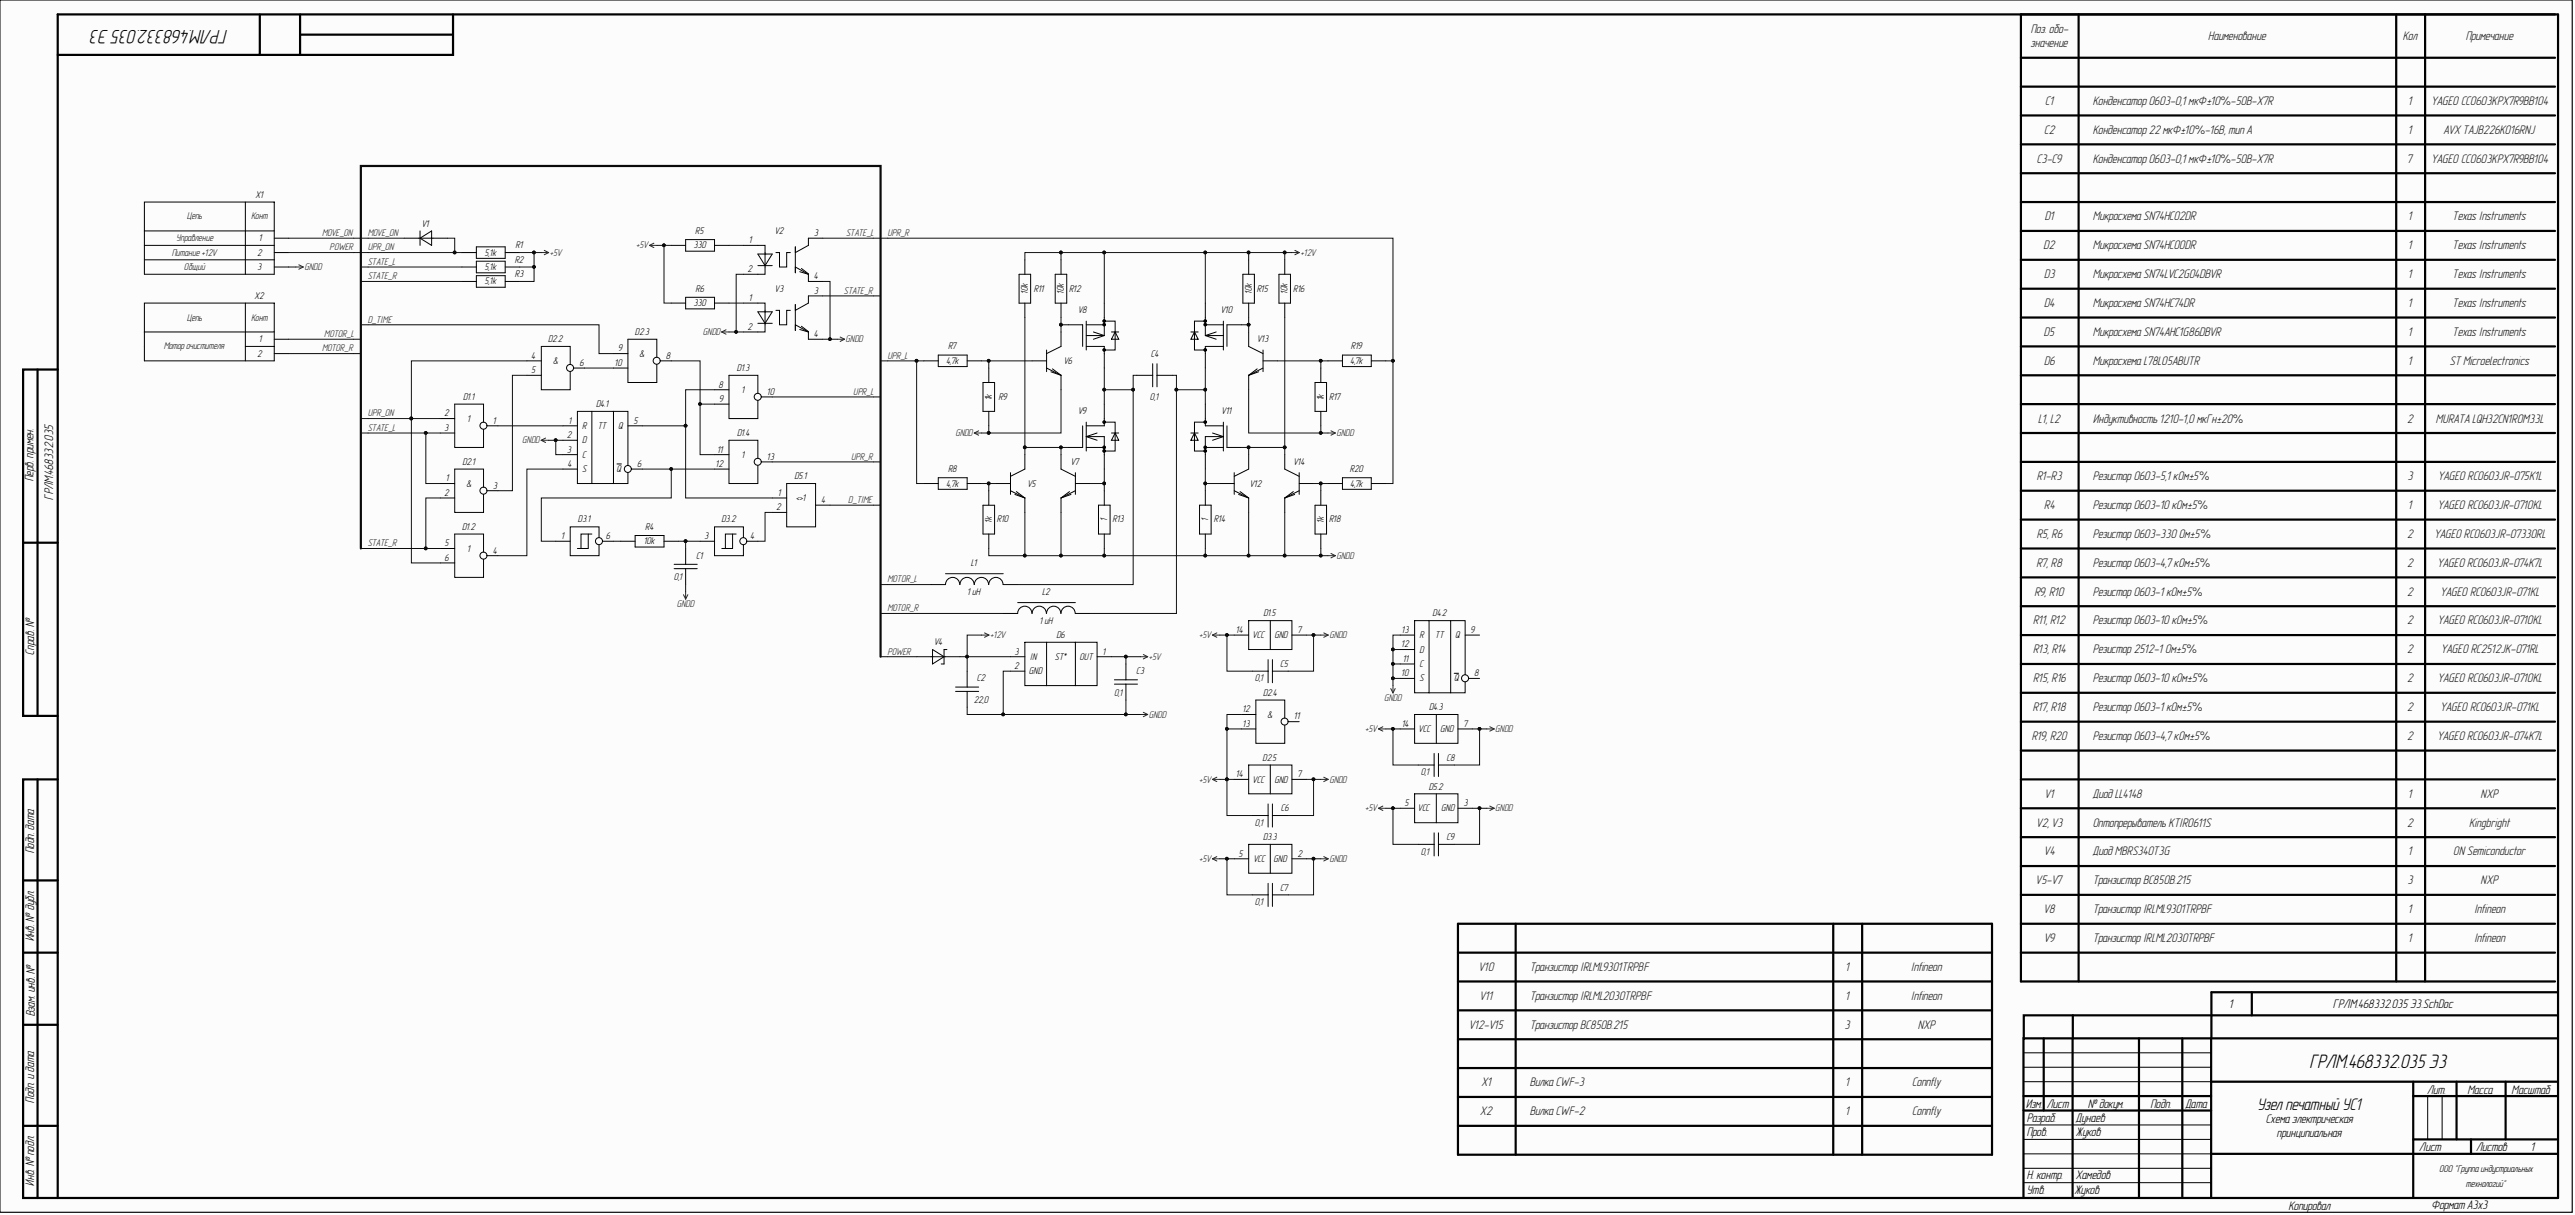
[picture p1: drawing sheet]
<svg xmlns="http://www.w3.org/2000/svg" width="891mm" height="420mm" viewBox="0 0 891 420" stroke-linecap="round" stroke-linejoin="round" font-family="sans-serif">
<defs><g id="words">
<g font-size="6.8" fill="#010101">
<text x="78.7" y="10.2" transform="rotate(-180 78.7 10.2)">ГРЛМ.468332.035Э3</text>
<text x="799" y="369.2">ГРЛМ.468332.035Э3</text>
</g>
<text font-size="5.8" fill="#010101" x="781" y="383.8">Узелпечатный УС1</text>
<g font-size="4.3" fill="#1c1c1c">
<text x="702.6" y="11.3">Поз. обо-</text>
<text x="702.6" y="16.3">значение</text>
<text x="764" y="13.9">Наименование</text>
<text x="831.3" y="13.9">Кол</text>
<text x="853.1" y="13.9">Примечание</text>
<text x="707.6" y="36.2">C1</text>
<text x="724" y="36.2">Конденсатор0603-0,1 мкФ±10%-50В-X7R</text>
<text x="833.2" y="36.2">1</text>
<text x="841.2" y="36.2">YAGEO CC0603KPX7R9BB104</text>
<text x="707.2" y="46.2">C2</text>
<text x="724" y="46.2">Конденсатор22мкФ±10%-16В, тип A</text>
<text x="833.2" y="46.2">1</text>
<text x="845.4" y="46.2">AVX TAJB226K016RNJ</text>
<text x="704.7" y="56.3">C3-C9</text>
<text x="724" y="56.3">Конденсатор0603-0,1 мкФ±10%-50В-X7R</text>
<text x="832.9" y="56.3">7</text>
<text x="841.2" y="56.3">YAGEO CC0603KPX7R9BB104</text>
<text x="707.5" y="76.2">D1</text>
<text x="724" y="76.2">Микросхема SN74HC02DR</text>
<text x="833.2" y="76.2">1</text>
<text x="848.5" y="76.2">Texas Instruments</text>
<text x="707" y="86.2">D2</text>
<text x="724" y="86.2">Микросхема SN74HC00DR</text>
<text x="833.2" y="86.2">1</text>
<text x="848.5" y="86.2">Texas Instruments</text>
<text x="707.2" y="96.2">D3</text>
<text x="724" y="96.2">Микросхема SN74LVC2G04DBVR</text>
<text x="833.2" y="96.2">1</text>
<text x="848.5" y="96.2">Texas Instruments</text>
<text x="707.3" y="106.1">D4</text>
<text x="724" y="106.1">Микросхема SN74HC74DR</text>
<text x="833.2" y="106.1">1</text>
<text x="848.5" y="106.1">Texas Instruments</text>
<text x="707.1" y="116.1">D5</text>
<text x="724" y="116.1">Микросхема SN74AHC1G86DBVR</text>
<text x="833.2" y="116.1">1</text>
<text x="848.5" y="116.1">Texas Instruments</text>
<text x="707.3" y="126.1">D6</text>
<text x="724" y="126.1">Микросхема L78L05ABUTR</text>
<text x="833.2" y="126.1">1</text>
<text x="847.6" y="126.1">ST Microelectronics</text>
<text x="705.2" y="146.1">L1, L2</text>
<text x="724" y="146.1">Индуктивность 1210-1,0мкГн±20%</text>
<text x="832.8" y="146.1">2</text>
<text x="842.8" y="146.1">MURATA LQH32CN1R0M33L</text>
<text x="704.7" y="166.1">R1-R3</text>
<text x="724" y="166.1">Резистор0603-5,1 кОм±5%</text>
<text x="832.9" y="166.1">3</text>
<text x="843.5" y="166.1">YAGEO RC0603JR-075K1L</text>
<text x="707.3" y="176">R4</text>
<text x="724" y="176">Резистор0603-10кОм±5%</text>
<text x="833.2" y="176">1</text>
<text x="843.4" y="176">YAGEO RC0603JR-0710KL</text>
<text x="704.7" y="186">R5, R6</text>
<text x="724" y="186">Резистор0603-330Ом±5%</text>
<text x="832.8" y="186">2</text>
<text x="842.2" y="186">YAGEO RC0603JR-07330RL</text>
<text x="704.6" y="196">R7, R8</text>
<text x="724" y="196">Резистор0603-4,7кОм±5%</text>
<text x="832.8" y="196">2</text>
<text x="843.3" y="196">YAGEO RC0603JR-074K7L</text>
<text x="703.9" y="206">R9, R10</text>
<text x="724" y="206">Резистор0603-1 кОм±5%</text>
<text x="832.8" y="206">2</text>
<text x="844.4" y="206">YAGEO RC0603JR-071KL</text>
<text x="703.4" y="215.9">R11, R12</text>
<text x="724" y="215.9">Резистор0603-10кОм±5%</text>
<text x="832.8" y="215.9">2</text>
<text x="843.4" y="215.9">YAGEO RC0603JR-0710KL</text>
<text x="703.4" y="225.9">R13, R14</text>
<text x="724" y="225.9">Резистор2512-1 Ом±5%</text>
<text x="832.8" y="225.9">2</text>
<text x="844.6" y="225.9">YAGEO RC2512JK-071RL</text>
<text x="703.4" y="236">R15, R16</text>
<text x="724" y="236">Резистор0603-10кОм±5%</text>
<text x="832.8" y="236">2</text>
<text x="843.4" y="236">YAGEO RC0603JR-0710KL</text>
<text x="703.3" y="245.9">R17, R18</text>
<text x="724" y="245.9">Резистор0603-1 кОм±5%</text>
<text x="832.8" y="245.9">2</text>
<text x="844.4" y="245.9">YAGEO RC0603JR-071KL</text>
<text x="703" y="255.9">R19, R20</text>
<text x="724" y="255.9">Резистор0603-4,7кОм±5%</text>
<text x="832.8" y="255.9">2</text>
<text x="843.3" y="255.9">YAGEO RC0603JR-074K7L</text>
<text x="707.5" y="275.8">V1</text>
<text x="724" y="275.8">ДиодLL4148</text>
<text x="833.2" y="275.8">1</text>
<text x="858.2" y="275.8">NXP</text>
<text x="704.6" y="285.8">V2, V3</text>
<text x="724" y="285.8">Оптопрерыватель KTIR0611S</text>
<text x="832.8" y="285.8">2</text>
<text x="854.3" y="285.8">Kingbright</text>
<text x="707.3" y="295.8">V4</text>
<text x="724" y="295.8">ДиодMBRS340T3G</text>
<text x="833.2" y="295.8">1</text>
<text x="848.8" y="295.8">ON Semiconductor</text>
<text x="704.4" y="305.8">V5-V7</text>
<text x="724" y="305.8">ТранзисторBC850B.215</text>
<text x="832.9" y="305.8">3</text>
<text x="858.2" y="305.8">NXP</text>
<text x="707.1" y="315.8">V8</text>
<text x="724" y="315.8">ТранзисторIRLML9301TRPBF</text>
<text x="833.2" y="315.8">1</text>
<text x="855.9" y="315.8">Infineon</text>
<text x="707.2" y="325.8">V9</text>
<text x="724" y="325.8">ТранзисторIRLML2030TRPBF</text>
<text x="833.2" y="325.8">1</text>
<text x="855.9" y="325.8">Infineon</text>
<text x="511.7" y="335.8">V10</text>
<text x="529.3" y="335.8">ТранзисторIRLML9301TRPBF</text>
<text x="638.5" y="335.8">1</text>
<text x="661.1" y="335.8">Infineon</text>
<text x="512.1" y="345.7">V11</text>
<text x="529.3" y="345.7">ТранзисторIRLML2030TRPBF</text>
<text x="638.5" y="345.7">1</text>
<text x="661.1" y="345.7">Infineon</text>
<text x="508.3" y="355.7">V12-V15</text>
<text x="529.3" y="355.7">ТранзисторBC850B.215</text>
<text x="638.2" y="355.7">3</text>
<text x="663.5" y="355.7">NXP</text>
<text x="512.6" y="375.7">X1</text>
<text x="529.3" y="375.7">Вилка CWF-3</text>
<text x="638.5" y="375.7">1</text>
<text x="661.6" y="375.7">Connfly</text>
<text x="512.1" y="385.6">X2</text>
<text x="529.3" y="385.6">Вилка CWF-2</text>
<text x="638.5" y="385.6">1</text>
<text x="661.6" y="385.6">Connfly</text>
</g>
<g font-size="4.3" fill="#010101">
<text x="11.6" y="166.4" transform="rotate(-90 11.6 166.4)">Перв. примен.</text>
<text x="18.3" y="172.7" transform="rotate(-90 18.3 172.7)">ГРЛМ.468332.035</text>
<text x="11.8" y="226.4" transform="rotate(-90 11.8 226.4)">Справ. №</text>
<text x="11.8" y="295.1" transform="rotate(-90 11.8 295.1)">Подп. дата</text>
<text x="11.8" y="325.5" transform="rotate(-90 11.8 325.5)">Инв. №дубл.</text>
<text x="12.1" y="351.4" transform="rotate(-90 12.1 351.4)">Взам. инв. №</text>
<text x="771.2" y="348.4">1</text>
<text x="807.2" y="348.4">ГРЛМ.468332.035Э3.SchDoc</text>
<text x="11.8" y="381.3" transform="rotate(-90 11.8 381.3)">Подп. и дата</text>
<text x="700.9" y="383">Изм.</text>
<text x="708.1" y="383">Лист</text>
<text x="722.3" y="383">№докум.</text>
<text x="744" y="383.3">Подп.</text>
<text x="756.1" y="383">Дата</text>
<text x="839.7" y="378.2">Лит.</text>
<text x="853.7" y="378.2">Масса</text>
<text x="869" y="378.2">Масштаб</text>
<text x="701.2" y="387.8">Разраб.</text>
<text x="718.2" y="387.8">Дунаев</text>
<text x="783.9" y="388.3">Схема электрическая</text>
<text x="701.2" y="392.8">Пров.</text>
<text x="718.2" y="392.8">Жуков</text>
<text x="787.8" y="393.3">принципиальная</text>
<text x="837" y="398">Лист</text>
<text x="856.7" y="398">Листов</text>
<text x="875.6" y="398">1</text>
<text x="701.2" y="407.9">Н. контр.</text>
<text x="718.2" y="407.9">Хамедов</text>
<text x="11.8" y="410.1" transform="rotate(-90 11.8 410.1)">Инв. №подл.</text>
<text x="701.2" y="412.8">Утв.</text>
<text x="717.7" y="412.8">Жуков</text>
<text x="791.8" y="418.3">Копировал</text>
<text x="841.2" y="418.3">Формат А3х3</text>
</g>
<g font-size="3.4">
<text x="88.5" y="68.4">X1</text>
<text x="89.6" y="83.4">1</text>
<text x="146" y="78.4">V1</text>
<text x="240.6" y="80.9">R5</text>
<text x="268.1" y="80.9">V2</text>
<text x="281.7" y="81.6">3</text>
<text x="89" y="88.4">2</text>
<text x="167.7" y="88.4">5,1k</text>
<text x="178.5" y="85.9">R1</text>
<text x="240" y="85.9">330</text>
<text x="259.2" y="84.1">1</text>
<text x="89.1" y="93.4">3</text>
<text x="167.7" y="93.4">5,1k</text>
<text x="178.2" y="90.8">R2</text>
<text x="178.2" y="95.9">R3</text>
<text x="258.7" y="94.1">2</text>
<text x="167.7" y="98.4">5,1k</text>
<text x="240.7" y="100.9">R6</text>
<text x="268.2" y="100.9">V3</text>
<text x="281.7" y="96.6">4</text>
<text x="281.7" y="101.6">3</text>
<text x="355.6" y="101.7" transform="rotate(-90 355.6 101.7)">10k</text>
<text x="357.7" y="100.9">R11</text>
<text x="368.1" y="101.7" transform="rotate(-90 368.1 101.7)">10k</text>
<text x="369.9" y="100.9">R12</text>
<text x="433" y="101.7" transform="rotate(-90 433 101.7)">10k</text>
<text x="434.9" y="100.9">R15</text>
<text x="445.4" y="101.7" transform="rotate(-90 445.4 101.7)">10k</text>
<text x="447.5" y="100.9">R16</text>
<text x="88.2" y="103.4">X2</text>
<text x="240" y="105.9">330</text>
<text x="259.2" y="104.1">1</text>
<text x="373.1" y="108.3">V8</text>
<text x="422.4" y="108.3">V10</text>
<text x="89.6" y="118.3">1</text>
<text x="189.7" y="118.3">D2.2</text>
<text x="219.8" y="115.9">D2.3</text>
<text x="258.7" y="114.1">2</text>
<text x="281.7" y="116.5">4</text>
<text x="434.9" y="118.3">V13</text>
<text x="89" y="123.3">2</text>
<text x="183.9" y="124.1">4</text>
<text x="191.4" y="125.8">&amp;</text>
<text x="213.9" y="121.5">9</text>
<text x="221.4" y="123.3">&amp;</text>
<text x="230.5" y="124.1">8</text>
<text x="327.4" y="125.8">4,7k</text>
<text x="328.1" y="120.8">R7</text>
<text x="368.1" y="125.8">V6</text>
<text x="398.3" y="123.3">C4</text>
<text x="467.2" y="125.8">4,7k</text>
<text x="467.4" y="120.8">R19</text>
<text x="183.8" y="129">5</text>
<text x="200.6" y="126.5">6</text>
<text x="212.7" y="126.5">10</text>
<text x="255" y="128.3">D1.3</text>
<text x="248.7" y="134">8</text>
<text x="256.6" y="135.8">1</text>
<text x="265.4" y="136.5">10</text>
<text x="160.3" y="138.3">D1.1</text>
<text x="206.3" y="140.8">D4.1</text>
<text x="248.8" y="139">9</text>
<text x="343.1" y="138.4" transform="rotate(-90 343.1 138.4)">1k</text>
<text x="345.6" y="138.3">R9</text>
<text x="373.1" y="143.3">V9</text>
<text x="397.9" y="138.3">0,1</text>
<text x="422.7" y="143.3">V11</text>
<text x="457.9" y="138.4" transform="rotate(-90 457.9 138.4)">1k</text>
<text x="459.9" y="138.3">R17</text>
<text x="153.7" y="144">2</text>
<text x="153.8" y="149">3</text>
<text x="161.8" y="145.8">1</text>
<text x="170.5" y="146.5">1</text>
<text x="196.8" y="146.5">1</text>
<text x="201.5" y="148.3">R</text>
<text x="206.9" y="148.3">TT</text>
<text x="213.9" y="148.3">Q</text>
<text x="219.2" y="146.5">5</text>
<text x="196.2" y="151.5">2</text>
<text x="201.5" y="153.3">D</text>
<text x="255.1" y="150.8">D1.4</text>
<text x="160.1" y="160.7">D2.1</text>
<text x="196.3" y="156.5">3</text>
<text x="196.4" y="161.5">4</text>
<text x="201.5" y="158.3">C</text>
<text x="220.5" y="161.5">6</text>
<text x="247.7" y="161.5">12</text>
<text x="248.2" y="156.5">11</text>
<text x="256.6" y="158.3">1</text>
<text x="265.4" y="159">13</text>
<text x="370.5" y="160.7">V7</text>
<text x="447.5" y="160.7">V14</text>
<text x="154.3" y="166.5">1</text>
<text x="201.5" y="163.3">S</text>
<text x="213.4" y="163.3">Q</text>
<text x="275" y="165.7">D5.1</text>
<text x="328.1" y="163.3">R8</text>
<text x="467.1" y="163.3">R20</text>
<text x="153.7" y="171.5">2</text>
<text x="161.5" y="168.3">&amp;</text>
<text x="170.5" y="168.9">3</text>
<text x="269.1" y="171.5">1</text>
<text x="275.4" y="173.2">&lt;&gt;1</text>
<text x="284.2" y="173.9">4</text>
<text x="327.4" y="168.3">4,7k</text>
<text x="355.6" y="168.3">V5</text>
<text x="432.4" y="168.3">V12</text>
<text x="467.2" y="168.3">4,7k</text>
<text x="268.6" y="176.5">2</text>
<text x="160" y="183.2">D1.2</text>
<text x="200.1" y="180.7">D3.1</text>
<text x="223.3" y="183.2">R4</text>
<text x="249.7" y="180.7">D3.2</text>
<text x="343.1" y="180.9" transform="rotate(-90 343.1 180.9)">1k</text>
<text x="345" y="180.7">R10</text>
<text x="383" y="180.3" transform="rotate(-90 383 180.3)">1</text>
<text x="385" y="180.7">R13</text>
<text x="418" y="180.3" transform="rotate(-90 418 180.3)">1</text>
<text x="420.1" y="180.7">R14</text>
<text x="457.9" y="180.9" transform="rotate(-90 457.9 180.9)">1k</text>
<text x="459.9" y="180.7">R18</text>
<text x="153.9" y="189">5</text>
<text x="161.8" y="190.7">1</text>
<text x="170.5" y="191.4">4</text>
<text x="194.2" y="186.4">1</text>
<text x="209.7" y="186.4">6</text>
<text x="222.8" y="188.2">10k</text>
<text x="243.7" y="186.4">3</text>
<text x="259.7" y="186.4">4</text>
<text x="153.9" y="194">6</text>
<text x="241" y="193.2">C1</text>
<text x="335.9" y="195.7">L1</text>
<text x="233.2" y="200.7">0,1</text>
<text x="334.7" y="205.7">1 uH</text>
<text x="360.6" y="205.7">L2</text>
<text x="359.7" y="215.7">1 uH</text>
<text x="437.1" y="213.1">D1.5</text>
<text x="495.7" y="213.1">D4.2</text>
<text x="365.6" y="220.7">D6</text>
<text x="427.6" y="218.9">14</text>
<text x="433.4" y="220.7">VCC</text>
<text x="441" y="220.7">GND</text>
<text x="449" y="218.9">7</text>
<text x="484.9" y="218.9">13</text>
<text x="491.2" y="220.7">R</text>
<text x="496.6" y="220.7">TT</text>
<text x="503.5" y="220.7">Q</text>
<text x="508.8" y="218.9">9</text>
<text x="323.3" y="223.1">V4</text>
<text x="351.1" y="226.4">3</text>
<text x="381.5" y="226.4">1</text>
<text x="484.8" y="223.9">12</text>
<text x="491.2" y="225.6">D</text>
<text x="351" y="231.4">2</text>
<text x="356.1" y="233.2">GND</text>
<text x="356.3" y="228.2">IN</text>
<text x="365" y="228.2">ST*</text>
<text x="373.6" y="228.2">OUT</text>
<text x="393.1" y="233.2">C3</text>
<text x="443" y="230.6">C5</text>
<text x="484.8" y="233.8">10</text>
<text x="485.3" y="228.9">11</text>
<text x="491.2" y="230.6">C</text>
<text x="510.1" y="233.8">8</text>
<text x="338" y="235.6">C2</text>
<text x="434.2" y="235.6">0,1</text>
<text x="491.2" y="235.6">S</text>
<text x="503.1" y="235.6">Q</text>
<text x="337" y="243.1">22,0</text>
<text x="385.5" y="240.6">0,1</text>
<text x="437.1" y="240.6">D2.4</text>
<text x="494.5" y="245.6">D4.3</text>
<text x="429.9" y="246.4">12</text>
<text x="430" y="251.3">13</text>
<text x="438.6" y="248.1">&amp;</text>
<text x="447.7" y="248.8">11</text>
<text x="485" y="251.3">14</text>
<text x="506.4" y="251.3">7</text>
<text x="490.8" y="253.1">VCC</text>
<text x="498.4" y="253.1">GND</text>
<text x="436.9" y="263.1">D2.5</text>
<text x="500.5" y="263.1">C8</text>
<text x="427.6" y="268.8">14</text>
<text x="449" y="268.8">7</text>
<text x="491.6" y="268.1">0,1</text>
<text x="433.4" y="270.6">VCC</text>
<text x="441" y="270.6">GND</text>
<text x="494.4" y="273.1">D5.2</text>
<text x="443.1" y="280.6">C6</text>
<text x="485.9" y="278.8">5</text>
<text x="490.6" y="280.6">VCC</text>
<text x="498.7" y="280.6">GND</text>
<text x="506.4" y="278.8">3</text>
<text x="434.2" y="285.6">0,1</text>
<text x="437.1" y="290.6">D3.3</text>
<text x="500.5" y="290.6">C9</text>
<text x="428.5" y="296.2">5</text>
<text x="433.7" y="298">VCC</text>
<text x="440.7" y="298">GND</text>
<text x="449" y="296.2">2</text>
<text x="491.6" y="295.5">0,1</text>
<text x="443" y="308">C7</text>
<text x="434.2" y="313">0,1</text>
</g>
<g font-size="3.4" fill="#1c1c1c">
<text x="64.8" y="75.9">Цепь</text>
<text x="87" y="75.9">Конт</text>
<text x="61" y="83.4">Управление</text>
<text x="59.5" y="88.4">Питание +12V</text>
<text x="63.8" y="93.4">Общий</text>
<text x="64.8" y="110.9">Цепь</text>
<text x="87" y="110.9">Конт</text>
<text x="56.7" y="120.8">Моторочистителя</text>
</g>
<g font-size="3.4" fill="#262626">
<text x="111.5" y="81.6">MOVE_ON</text>
<text x="127.3" y="81.6">MOVE_ON</text>
<text x="292.8" y="81.6">STATE_L</text>
<text x="307.1" y="81.6">UPR_R</text>
<text x="114.1" y="86.6">POWER</text>
<text x="127.3" y="86.6">UPR_ON</text>
<text x="190.3" y="88.4">+5V</text>
<text x="220.2" y="85.9">+5V</text>
<text x="450" y="88.4">+12V</text>
<text x="105.4" y="93.4">GNDD</text>
<text x="127.3" y="91.6">STATE_L</text>
<text x="127.3" y="96.6">STATE_R</text>
<text x="292.1" y="101.6">STATE_R</text>
<text x="127.3" y="111.6">D_TIME</text>
<text x="112.3" y="116.5">MOTOR_L</text>
<text x="243.3" y="115.9">GNDD</text>
<text x="292.6" y="118.3">GNDD</text>
<text x="111.5" y="121.5">MOTOR_R</text>
<text x="307.1" y="124.1">UPR_L</text>
<text x="295.3" y="136.5">UPR_L</text>
<text x="127.3" y="149">STATE_L</text>
<text x="127.3" y="144">UPR_ON</text>
<text x="180.8" y="153.3">GNDD</text>
<text x="330.6" y="150.8">GNDD</text>
<text x="462.4" y="150.8">GNDD</text>
<text x="294.5" y="159">UPR_R</text>
<text x="293.6" y="173.9">D_TIME</text>
<text x="127.3" y="189">STATE_R</text>
<text x="462.4" y="193.2">GNDD</text>
<text x="307.1" y="201.4">MOTOR_L</text>
<text x="234.2" y="210">GNDD</text>
<text x="307.1" y="211.4">MOTOR_R</text>
<text x="342.6" y="220.7">+12V</text>
<text x="414.9" y="220.7">+5V</text>
<text x="460" y="220.7">GNDD</text>
<text x="307.1" y="226.4">POWER</text>
<text x="397.5" y="228.2">+5V</text>
<text x="478.9" y="242.5">GNDD</text>
<text x="397.5" y="248.1">GNDD</text>
<text x="472.4" y="253.1">+5V</text>
<text x="517.4" y="253.1">GNDD</text>
<text x="414.9" y="270.6">+5V</text>
<text x="460" y="270.6">GNDD</text>
<text x="472.4" y="280.6">+5V</text>
<text x="517.4" y="280.6">GNDD</text>
<text x="414.9" y="298">+5V</text>
<text x="460" y="298">GNDD</text>
</g>
<g font-size="3.4" fill="#010101">
<text x="843.9" y="405.3">ООО &quot;Группа индустриальных</text>
<text x="853.2" y="410.3">технологий&quot;</text>
</g>
</g></defs>
<path d="M0 0h889.8v419.2h-889.8z" fill="#fcfcfc" stroke="#000" stroke-width=".35"/>
<g fill="none" stroke="#000" stroke-width=".76">
<path d="M20 5h864.9v409.3h-864.9zM89.9 5v14h-69.9M103.8 5v14h-14M103.8 12h52.9M156.7 5v14h-52.9M699.1 20h184.8M699.1 5v334.4h184.8M719.1 5v334.4M828.9 5v334.4M838.9 5v334.4M699.1 30h184.8M699.1 39.9h184.8"/>
<path d="M699.1 49.9h184.8M699.1 59.9h184.8M699.1 69.9h184.8M699.1 79.9h184.8M699.1 89.9h184.8M699.1 99.8h184.8M699.1 109.8h184.8M699.1 119.8h184.8M13 127.8v119.8M20 127.8h-12v119.8h12M699.1 129.8h184.8M699.1 139.8h184.8"/>
<path d="M699.1 149.7h184.8M699.1 159.7h184.8M699.1 169.7h184.8M699.1 179.7h184.8M8 187.7h12M699.1 189.7h184.8M699.1 199.7h184.8M699.1 209.6h184.8M699.1 219.6h184.8M699.1 229.6h184.8M699.1 239.6h184.8M699.1 249.6h184.8"/>
<path d="M699.1 259.6h184.8M13 269.5v144.8M20 269.5h-12v144.8h12M699.1 269.5h184.8M699.1 279.5h184.8M699.1 289.5h184.8M699.1 299.5h184.8M8 304.5h12M504.3 319.4h184.8v79.9h-184.8zM524.3 319.4v79.9M634.2 319.4v79.9M644.2 319.4v79.9"/>
<path d="M699.1 309.5h184.8M699.1 319.4h184.8M8 329.4h12M504.3 329.4h184.8M504.3 339.4h184.8M699.1 329.4h184.8M8 354.4h12M504.3 349.4h184.8M504.3 359.4h184.8M707 359.1v24.9M717 359.1v54.9M717 351.1v8"/>
<path d="M739.9 359.1v54.9M754.9 359.1v54.9M764.9 359.1v54.9M779 343.1v8M884.8 359.1h-184.8v54.9M884.9 351.1h-184.8v8M884.9 343.1h-119.9v16M504.3 369.3h184.8M504.3 379.3h184.8M700 379h64.9M764.9 374.1h119.9M834.8 374.1v39.9"/>
<path d="M834.8 379h50M849.8 374.1v19.9M866.8 374.1v19.9M8 389.3h12M504.3 389.3h184.8M700 384h64.9M764.9 399h119.9M834.8 394h50M854.8 394v5"/>
</g>
<g fill="none" stroke="#000" stroke-width=".35">
<path d="M49.9 69.9h45v10h-45zM49.9 79.9v14.9h45v-14.9M84.9 69.9v24.9M145.3 79.9v5M49.9 84.9h45M49.9 89.9h45M94.9 82.4h5M94.9 87.3h5M94.9 92.3h5M139.8 82.4h15M145.3 82.4l4-2.5v5zM159.8 97.3h5"/>
<path d="M159.8 87.3h5M159.8 92.3h5M164.8 90.3h10v4h-10zM164.8 85.4h10v3.9h-10zM164.8 95.3h10v4h-10zM174.8 97.3h5M174.8 87.3h5M174.8 92.3h5M232.2 84.9h5M237.2 82.9h10v4h-10zM247.2 84.9h5M257.2 84.9h7.5v9.9h-7.5"/>
<path d="M262.2 87.8h4.9l-2.4 4.1zM262.2 91.9h4.9M268.4 87.3h1.3v5h2.4v-5h1.3M275.1 92.3l4.5 2.5M275.1 85.4v8.9M276.7 94l2.9 .8M277.2 92.8l2.4 1.9M279.6 94.8v2.5h5M284.6 82.4h-5v2.5l-4.5 2.4M352.5 94.8h4v10h-4zM354.5 89.9v4.9M365 94.8h4v10h-4z"/>
<path d="M367 89.9v4.9M429.9 94.8h4v10h-4zM431.9 89.9v4.9M442.4 94.8h4v10h-4zM444.4 89.9v4.9M49.9 104.8h45v10h-45zM49.9 114.8v10h45v-10M84.9 104.8v20M84.9 119.8h10M94.9 117.3h5M232.2 104.8h5M237.2 102.8h10v4h-10z"/>
<path d="M247.2 104.8h5M257.2 104.8h7.5v10h-7.5M262.2 107.8h4.9l-2.4 4zM262.2 111.8h4.9M268.4 107.3h1.3v5h2.4v-5h1.3M275.1 105.3v9M275.1 112.3l4.5 2.5M276.7 113.9l2.9 .9M277.2 112.8l2.4 1.9M279.6 114.8v2.5h5M284.6 102.3h-5v2.5l-4.5 2.5M354.5 104.8v5"/>
<path d="M367 104.8v5M367 114.8v5l-5 2.5M369.5 112.3h5v7.5M375.8 119.8h6.2v7.5M375.8 111v10M375.8 112.3h6.2M375.8 116h6.2M378.2 114.8l3.8 1.2M382 111h3.8v10h-3.8M382 104.8v11.2M382 116l-3.8 1.3M384.5 114.8h2.5"/>
<path d="M385.8 114.8l1.2 2.5h-2.5zM412 114.8h2.5M413.2 114.8l1.3 2.5h-2.5zM417 111h-3.8v10h3.8M417 104.8v11.2M417 112.3h6.2M417 116h6.2M417 116l3.7 1.3M420.7 114.8l-3.7 1.2M423.2 119.8h-6.2v7.5M423.2 111v10M429.4 112.3h-5v7.5"/>
<path d="M431.9 104.8v5M431.9 114.8v5l5 2.5M444.4 104.8v5M94.9 122.3h5M182.3 124.8h5M182.3 129.8h5M197.3 126v-6.2h-10v15h10v-6.3M198.5 127.3h3.7M212.2 122.3h5M212.2 127.3h5M227.2 123.5v-6.2h-10v15h10v-6.3M228.5 124.8h3.7"/>
<path d="M247.2 134.8h5M247.2 139.8h5M262.2 136v-6.2h-10v14.9h10v-6.2M263.4 137.3h3.7M319.6 124.8h5M324.6 122.8h10v4h-10zM334.6 124.8h5M340 132.3h4.1v10h-4.1zM342 127.3v5M357 124.8h5M362 127.3l5 2.5M362 121v7.5"/>
<path d="M363.6 128.6l3.4 1.2M364.1 127.6l2.9 2.2M367 129.8v5M382 139.8v7.5h-6.2M393.2 129.8h5.5M398.7 125.8v8M400.2 125.8v8M400.2 129.8h5.5M417 139.8v7.5h6.2M431.9 129.8v5M434.9 127.6l-3 2.2M435.4 128.6l-3.5 1.2"/>
<path d="M436.9 124.8h5M436.9 127.3l-5 2.5M436.9 121v7.5M454.9 132.3h4v10h-4zM456.9 127.3v5M459.4 124.8h5M464.4 122.8h10v4h-10zM474.4 124.8h5M152.3 149.7h5M152.3 144.7h5M167.3 146v-6.2h-10v14.9h10v-6.2M168.5 147.3h3.8"/>
<path d="M194.7 147.3h5M194.7 157.2h5M194.7 152.3h5M199.7 142.3h5v24.9h-5zM204.7 142.3h7.5v24.9h-7.5M212.2 142.3h5v18.7M217.2 147.3h5M247.2 157.2h5M262.2 158.5v-6.2h-10v14.9h10v-6.2M263.4 159.7h3.7M342 142.3v5M354.5 157.2v5l-4.9 2.5"/>
<path d="M367 157.2v5l5 2.5M374.5 147.3v7.4h-5M375.8 151h6.2v11.2M375.8 146v10M375.8 154.7h6.2M375.8 151l3.7 1.3M379.5 149.7l-3.7 1.3M382 146h3.8v10h-3.8M384.5 149.7h2.5M385.8 149.7l1.2 2.6h-2.5zM412 149.7h2.5M413.2 149.7l1.3 2.6h-2.5z"/>
<path d="M417 146h-3.8v10h3.8M417 154.7h6.2M419.4 149.7l3.8 1.3M423.2 151h-6.2v11.2M423.2 146v10M423.2 151l-3.8 1.3M424.4 147.3v7.4h5M431.9 157.2v5l-4.9 2.5M444.4 157.2v5l5 2.5M456.9 142.3v5M152.3 167.2h5M152.3 172.2h5"/>
<path d="M167.3 168.5v-6.3h-10v15h10v-6.2M168.5 169.7h3.8M194.7 162.2h5M213.4 160.4h1.6M217.2 163.5v3.7h-5M218.5 162.2h3.7M247.2 162.2h5M267.1 172.2h5M267.1 177.2h5M272.1 167.2h10v15h-10zM282.1 174.7h5M319.6 167.2h5"/>
<path d="M324.6 165.2h10v4h-10zM334.6 167.2h5M340 174.7h4.1v10h-4.1zM342 169.7v5M344.6 167.2h5M349.6 169.7l4.9 2.5M349.6 163.5v7.5M351.1 171l3.4 1.2M351.6 170l2.9 2.2M354.5 172.2v5M367 172.2v5M370 170l-3 2.2"/>
<path d="M370.5 171l-3.5 1.2M372 167.2h5M372 169.7l-5 2.5M372 163.5v7.5M380 174.7h4v10h-4zM382 169.7v5M415 174.7h4v10h-4zM417 169.7v5M422 167.2h5M427 169.7l4.9 2.5M427 163.5v7.5M428.5 171l3.4 1.2"/>
<path d="M429 170l2.9 2.2M431.9 172.2v5M444.4 172.2v5M447.4 170l-3 2.2M447.9 171l-3.5 1.2M449.4 167.2h5M449.4 169.7l-5 2.5M449.4 163.5v7.5M454.9 174.7h4v10h-4zM456.9 169.7v5M459.4 167.2h5M464.4 165.2h10v4h-10z"/>
<path d="M474.4 167.2h5M152.3 189.7h5M152.3 194.7h5M167.3 190.9v-6.2h-10v15h10v-6.3M168.5 192.2h3.8M192.3 187.2h5M203.5 184.7v5h-3.8M204.7 184.7h-3.7v5M207.2 185.9v-3.7h-9.9v10h9.9v-3.8M208.4 187.2h3.8M214.7 187.2h5M219.7 185.2h10v4h-10z"/>
<path d="M229.7 187.2h5M233.2 195.2h8M233.2 196.6h8M237.2 189.7v5.5M237.2 196.6v5.6M242.2 187.2h5M253.4 184.7v5h-3.7M254.7 184.7h-3.8v5M257.2 185.9v-3.7h-10v10h10v-3.8M258.4 187.2h3.8M327.1 198.4h19.9M342 184.7v5"/>
<path d="M382 184.7v5M417 184.7v5M456.9 184.7v5M332 202.1a2.46 2.46 0 0 0-2.5-2.4 2.46 2.46 0 0 0-2.4 2.5h-5M337 202.1a2.45 2.45 0 0 0-2.5-2.4 2.45 2.45 0 0 0-2.4 2.5M342 202.1a2.46 2.46 0 0 0-2.5-2.4 2.46 2.46 0 0 0-2.4 2.5M347 202.1a2.46 2.46 0 0 0-2.5-2.4 2.46 2.46 0 0 0-2.5 2.5M347 202.2h5M352 208.4h20M357 212.1a2.46 2.46 0 0 0-2.5-2.5 2.46 2.46 0 0 0-2.5 2.5h-5M362 212.1a2.46 2.46 0 0 0-2.5-2.5 2.46 2.46 0 0 0-2.5 2.5M367 212.1a2.46 2.46 0 0 0-2.5-2.5 2.46 2.46 0 0 0-2.5 2.5"/>
<path d="M371.9 212.1a2.45 2.45 0 0 0-2.4-2.5 2.45 2.45 0 0 0-2.5 2.5M372 212.1h5M427 219.6h4.9M431.9 214.6h15v10h-15zM439.4 214.6v10M446.9 219.6h5M484.4 219.6h5M489.4 214.6h5v25h-5zM494.4 214.6h7.4v25h-7.4M501.8 214.6h5v18.7M506.8 219.6h5M317.1 227.1h15"/>
<path d="M322.6 224.6l4 2.5-4 2.5zM327.6 224.6h-1v5h-1M330.6 237.6h7.9M330.6 239.1h7.9M334.6 232.1v5.5M334.6 239.1v5.5M349.6 227.1h4.9M349.6 232.1h4.9M354.5 222.1h7.5v15h-7.5zM362 222.1h10v15h-10M372 222.1h7.5v15h-7.5M379.5 227.1h5"/>
<path d="M385.5 235.1h8M385.5 236.6h8M389.5 229.6v5.5M389.5 236.6v5.5M433.2 232.1h5.5M438.7 228.1v8M440.2 232.1h5.5M440.2 228.1v8M484.4 224.6h5M484.4 229.6h5M484.4 234.6h5M503.1 232.8h1.5"/>
<path d="M506.8 235.8v3.8h-5M508.1 234.6h3.7M429.4 247.1h5M429.4 252.1h5M444.4 248.3v-6.2h-10v14.9h10v-6.2M445.7 249.6h3.7M484.4 252.1h5M489.4 247.1h14.9v9.9h-14.9zM496.9 247.1v9.9M504.3 252.1h5M427 269.5h4.9M431.9 264.6h15v9.9h-15z"/>
<path d="M438.7 278v8M439.4 264.6v9.9M440.2 278v8M446.9 269.5h5M484.4 279.5h5M489.4 274.5h14.9v10h-14.9zM490.6 264.6h5.5M496.1 260.5v8M496.9 274.5v10M497.6 260.5v8M497.6 264.6h5.5M504.3 279.5h5"/>
<path d="M427 297h4.9M431.9 292h15v10h-15zM433.2 282h5.5M439.4 292v10M440.2 282h5.5M446.9 297h5M490.6 292h5.5M496.1 288v8M497.6 288v8M497.6 292h5.5M433.2 309.5h5.5M438.7 305.5v8"/>
<path d="M440.2 305.5v8M440.2 309.5h5.5M700 364.1h64.9M700 369.1h64.9M700 374.1h64.9M839.8 379v15M844.8 379v15M700 389h64.9M700 394h64.9M700 399h64.9M8 414.3h5M700 404h64.9"/>
<path d="M700 409h64.9"/>
<circle cx="197.2" cy="127.2" r="1.21"/>
<circle cx="227.2" cy="124.7" r="1.21"/>
<circle cx="262.1" cy="137.2" r="1.21"/>
<circle cx="167.2" cy="147.2" r="1.22"/>
<circle cx="262.1" cy="159.7" r="1.21"/>
<circle cx="167.2" cy="169.7" r="1.22"/>
<circle cx="217.2" cy="162.2" r="1.2"/>
<circle cx="167.2" cy="192.1" r="1.22"/>
<circle cx="207.2" cy="187.1" r="1.22"/>
<circle cx="257.1" cy="187.1" r="1.21"/>
<circle cx="506.8" cy="234.6" r="1.22"/>
<circle cx="444.4" cy="249.5" r="1.21"/>
</g>
<g fill="none" stroke="#262626" stroke-width=".35">
<path d="M102.4 92.3h2.5M103.4 91.6l1.5 .7M104.9 92.3l-1.5 .8M187.3 87.3h2.5M188.3 86.6l1.5 .7M189.8 87.3l-1.5 .8M224.7 84.9l1.5 .7M224.7 84.9h2.5M226.2 84.1l-1.5 .8M446.9 87.3h2.6M447.9 86.6l1.6 .7M449.5 87.3l-1.6 .8"/>
<path d="M249.6 114.8l1.6 .8M249.6 114.8h2.6M251.2 114l-1.6 .8M289.6 117.3h2.6M290.6 116.5l1.6 .8M292.2 117.3l-1.6 .8M187.2 152.3l1.5 .7M187.2 152.3h2.5M188.7 151.5l-1.5 .8M337 149.7l1.5 .8M337 149.7h2.6M338.5 149l-1.5 .7"/>
<path d="M459.4 149.7h2.5M460.4 149l1.5 .7M461.9 149.7l-1.5 .8M459.4 192.2h2.5M460.4 191.4l1.5 .8M461.9 192.2l-1.5 .7M236.4 205.6l.8 1.6M237.2 204.6v2.6M237.9 205.6l-.7 1.6M339.6 219.6h2.5M340.6 218.9l1.5 .7M342.1 219.6l-1.5 .8"/>
<path d="M419.4 219.6h2.6M419.4 219.6l1.5 .8M420.9 218.9l-1.5 .7M456.9 219.6h2.5M457.9 218.9l1.5 .7M459.4 219.6l-1.5 .8M394.5 227.1h2.5M395.5 226.3l1.5 .8M397 227.1l-1.5 .8M481.1 238.1l.8 1.5M481.9 237.1v2.5M482.6 238.1l-.7 1.5"/>
<path d="M394.5 247.1h2.5M395.5 246.3l1.5 .8M397 247.1l-1.5 .7M476.8 252.1h2.6M476.8 252.1l1.6 .7M478.4 251.3l-1.6 .8M514.3 252.1h2.6M515.4 251.3l1.5 .8M516.9 252.1l-1.5 .7M419.4 269.5h2.6M419.4 269.5l1.5 .8M420.9 268.8l-1.5 .7"/>
<path d="M456.9 269.5h2.5M457.9 268.8l1.5 .7M459.4 269.5l-1.5 .8M476.8 279.5h2.6M476.8 279.5l1.6 .8M478.4 278.7l-1.6 .8M514.3 279.5h2.6M515.4 278.7l1.5 .8M516.9 279.5l-1.5 .8M419.4 297h2.6M419.4 297l1.5 .7M420.9 296.2l-1.5 .8"/>
<path d="M456.9 297h2.5M457.9 296.2l1.5 .8M459.4 297l-1.5 .7"/>
</g>
<g fill="none" stroke="#0e0e0e" stroke-width=".35">
<path d="M99.9 82.4h39.9M99.9 87.3h57.4M99.9 92.3h2.5M124.8 92.3h35M124.8 97.3h35M154.8 82.4h2.5v4.9h2.5M179.8 87.3h4.9v10h-4.9M179.8 92.3h4.9M184.7 87.3h2.6M227.2 84.9h2.5M232.2 84.9h-2.5v19.9h2.5M252.2 84.9h5"/>
<path d="M257.2 94.8h-2.5v20M284.6 97.3h2.5v20h-2.5M284.6 82.4h197.3v42.4M354.5 89.9v-2.6h12.5v2.6M367 87.3h15v17.5M382 87.3h64.9M417 87.3v17.5M431.9 87.3v2.6M444.4 87.3v2.6M99.9 117.3h24.9M124.8 112.3h82.4v10h5M252.2 114.8h5"/>
<path d="M252.2 104.8h5M284.6 102.3h20M287.1 117.3h2.5M354.5 109.8v47.4M367 109.8v5M367 112.3h2.5M429.4 112.3h2.5M431.9 109.8v5M444.4 109.8v47.4M99.9 122.3h24.9M182.3 129.8h-5v39.9h-5M182.3 124.8h-40v69.9h10"/>
<path d="M202.2 127.3h10M232.2 124.8h10v15M247.2 139.8h-5v17.4h5M247.2 134.8h-10v12.5h-15M267.1 137.3h37.5M304.6 124.8h12.5M319.6 124.8h-2.5v42.4h2.5M339.6 124.8h2.4v2.5M342 124.8h15M367 134.8v14.9h-27.4M382 134.8h10v67.4h-40M382 127.3v12.5"/>
<path d="M393.2 129.8h-1.2v5M405.7 129.8h1.3v5M417 134.8h-10v77.3h-30M417 127.3v12.5M431.9 134.8v14.9h25M441.9 124.8h17.5M456.9 124.8v2.5M479.4 124.8h2.5v42.4h-2.5M124.8 144.7h27.5M124.8 149.7h22.5M152.3 149.7h-5v17.5h5M172.3 147.3h22.4"/>
<path d="M189.7 152.3h2.6v4.9h2.4M192.3 152.3h2.4M237.2 147.3v24.9h29.9M267.1 159.7h37.5M342 147.3v2.4M354.5 154.7h12.5M369.5 154.7h-2.5v2.5M429.4 154.7h2.5v2.5M431.9 154.7h12.5M456.9 147.3v2.4h2.5M152.3 172.2h-5v17.5h5M194.7 162.2h-12.4v30h-10"/>
<path d="M222.2 162.2h25M232.2 162.2v10h-44.9v15h5M267.1 177.2h-2.4v10h-2.5M287.1 174.7h17.5M339.6 167.2h5M342 167.2v2.5M354.5 177.2v15h104.9M367 177.2v15M377 167.2h5v2.5M382 162.2v5M417 162.2v5M422 167.2h-5v2.5"/>
<path d="M431.9 177.2v15M444.4 177.2v15M454.4 167.2h5M456.9 167.2v2.5M124.8 189.7h22.5M212.2 187.2h2.5M234.7 187.2h2.5v2.5M237.2 187.2h5M342 189.7v2.5h12.5M382 189.7v2.5M417 189.7v2.5M456.9 189.7v2.5"/>
<path d="M237.2 202.2v2.4M304.6 212.1h42.4M304.6 202.2h17.5M339.6 219.6h-5v7.5h-2.5M422 219.6h5M424.4 219.6v12.5h8.8M451.9 219.6h2.5M456.9 219.6h-2.5v12.5h-8.7M484.4 219.6h-2.5v5M304.6 227.1h12.5M349.6 227.1h-15v5M349.6 232.1h-2.6v15"/>
<path d="M384.5 227.1h10M389.5 227.1v2.5M481.9 229.6v7.5M481.9 234.6h2.5M484.4 224.6h-2.5v5h2.5M389.5 242.1v5h-54.9v-2.5M389.5 247.1h5M424.4 252.1h5M429.4 247.1h-5v34.9h8.8M479.4 252.1h5M481.9 252.1v12.5h8.7M509.3 252.1h2.5"/>
<path d="M514.3 252.1h-2.5v12.5h-8.7M422 269.5h5M451.9 269.5h2.5M456.9 269.5h-2.5v12.5h-8.7M479.4 279.5h5M481.9 279.5v12.5h8.7M509.3 279.5h2.5M514.3 279.5h-2.5v12.5h-8.7M422 297h5M424.4 297v12.5h8.8M451.9 297h2.5M456.9 297h-2.5v12.5h-8.7"/>
</g>
<g fill="#000" stroke="#000" stroke-width=".35">
<circle cx="382" cy="111" r=".46"/>
<circle cx="382" cy="112.3" r=".46"/>
<circle cx="416.9" cy="111" r=".46"/>
<circle cx="416.9" cy="112.3" r=".46"/>
<circle cx="382" cy="121" r=".46"/>
<circle cx="416.9" cy="121" r=".46"/>
<circle cx="382" cy="154.7" r=".47"/>
<circle cx="382" cy="155.9" r=".47"/>
<circle cx="382" cy="146" r=".46"/>
<circle cx="416.9" cy="154.7" r=".47"/>
<circle cx="416.9" cy="155.9" r=".47"/>
<circle cx="416.9" cy="146" r=".46"/>
</g>
<g fill="#0e0e0e" stroke="#0e0e0e" stroke-width=".35">
<circle cx="287.1" cy="117.3" r=".47"/>
<circle cx="147.3" cy="149.7" r=".47"/>
<circle cx="147.3" cy="189.6" r=".47"/>
<circle cx="242.1" cy="139.7" r=".47"/>
<circle cx="142.3" cy="144.7" r=".47"/>
<circle cx="192.2" cy="152.2" r=".47"/>
<circle cx="237.1" cy="187.1" r=".47"/>
<circle cx="237.1" cy="147.2" r=".47"/>
<circle cx="232.2" cy="162.2" r=".47"/>
<circle cx="229.7" cy="84.8" r=".47"/>
<circle cx="254.6" cy="114.8" r=".47"/>
<circle cx="317" cy="124.8" r=".47"/>
<circle cx="382" cy="167.2" r=".47"/>
<circle cx="367" cy="154.7" r=".47"/>
<circle cx="367" cy="112.3" r=".47"/>
<circle cx="354.5" cy="154.7" r=".47"/>
<circle cx="367" cy="87.3" r=".47"/>
<circle cx="382" cy="87.3" r=".47"/>
<circle cx="367" cy="192.1" r=".47"/>
<circle cx="382" cy="192.1" r=".47"/>
<circle cx="481.8" cy="124.8" r=".47"/>
<circle cx="416.9" cy="167.2" r=".47"/>
<circle cx="431.9" cy="154.7" r=".47"/>
<circle cx="431.9" cy="112.3" r=".47"/>
<circle cx="444.4" cy="154.7" r=".47"/>
<circle cx="431.9" cy="192.1" r=".47"/>
<circle cx="416.9" cy="192.1" r=".47"/>
<circle cx="342" cy="167.2" r=".47"/>
<circle cx="354.5" cy="192.1" r=".47"/>
<circle cx="342" cy="149.7" r=".47"/>
<circle cx="342" cy="124.8" r=".47"/>
<circle cx="456.9" cy="149.7" r=".47"/>
<circle cx="456.9" cy="124.8" r=".47"/>
<circle cx="456.9" cy="167.2" r=".47"/>
<circle cx="416.9" cy="87.3" r=".47"/>
<circle cx="431.9" cy="87.3" r=".47"/>
<circle cx="444.4" cy="87.3" r=".47"/>
<circle cx="444.4" cy="192.1" r=".47"/>
<circle cx="456.9" cy="192.1" r=".47"/>
<circle cx="392" cy="134.7" r=".47"/>
<circle cx="406.9" cy="134.7" r=".47"/>
<circle cx="389.4" cy="227.1" r=".47"/>
<circle cx="389.4" cy="247" r=".47"/>
<circle cx="157.3" cy="87.3" r=".47"/>
<circle cx="184.7" cy="92.3" r=".47"/>
<circle cx="184.7" cy="87.3" r=".47"/>
<circle cx="334.5" cy="227.1" r=".47"/>
<circle cx="416.9" cy="134.7" r=".47"/>
<circle cx="481.8" cy="224.6" r=".47"/>
<circle cx="481.8" cy="229.6" r=".47"/>
<circle cx="481.8" cy="234.6" r=".47"/>
<circle cx="424.4" cy="252" r=".47"/>
<circle cx="511.8" cy="279.5" r=".47"/>
<circle cx="481.8" cy="279.5" r=".47"/>
<circle cx="454.4" cy="296.9" r=".47"/>
<circle cx="454.4" cy="269.5" r=".47"/>
<circle cx="454.4" cy="219.6" r=".47"/>
<circle cx="424.4" cy="219.6" r=".47"/>
<circle cx="511.8" cy="252" r=".47"/>
<circle cx="481.8" cy="252" r=".47"/>
<circle cx="424.4" cy="296.9" r=".47"/>
<circle cx="424.4" cy="269.5" r=".47"/>
<circle cx="347" cy="247" r=".47"/>
<circle cx="382" cy="134.7" r=".47"/>
</g>
<path d="M124.8 189.7v-132.3h179.8v169.7" fill="none" stroke="#0e0e0e" stroke-width=".76"/>
<use href="#words"/>
</svg>
